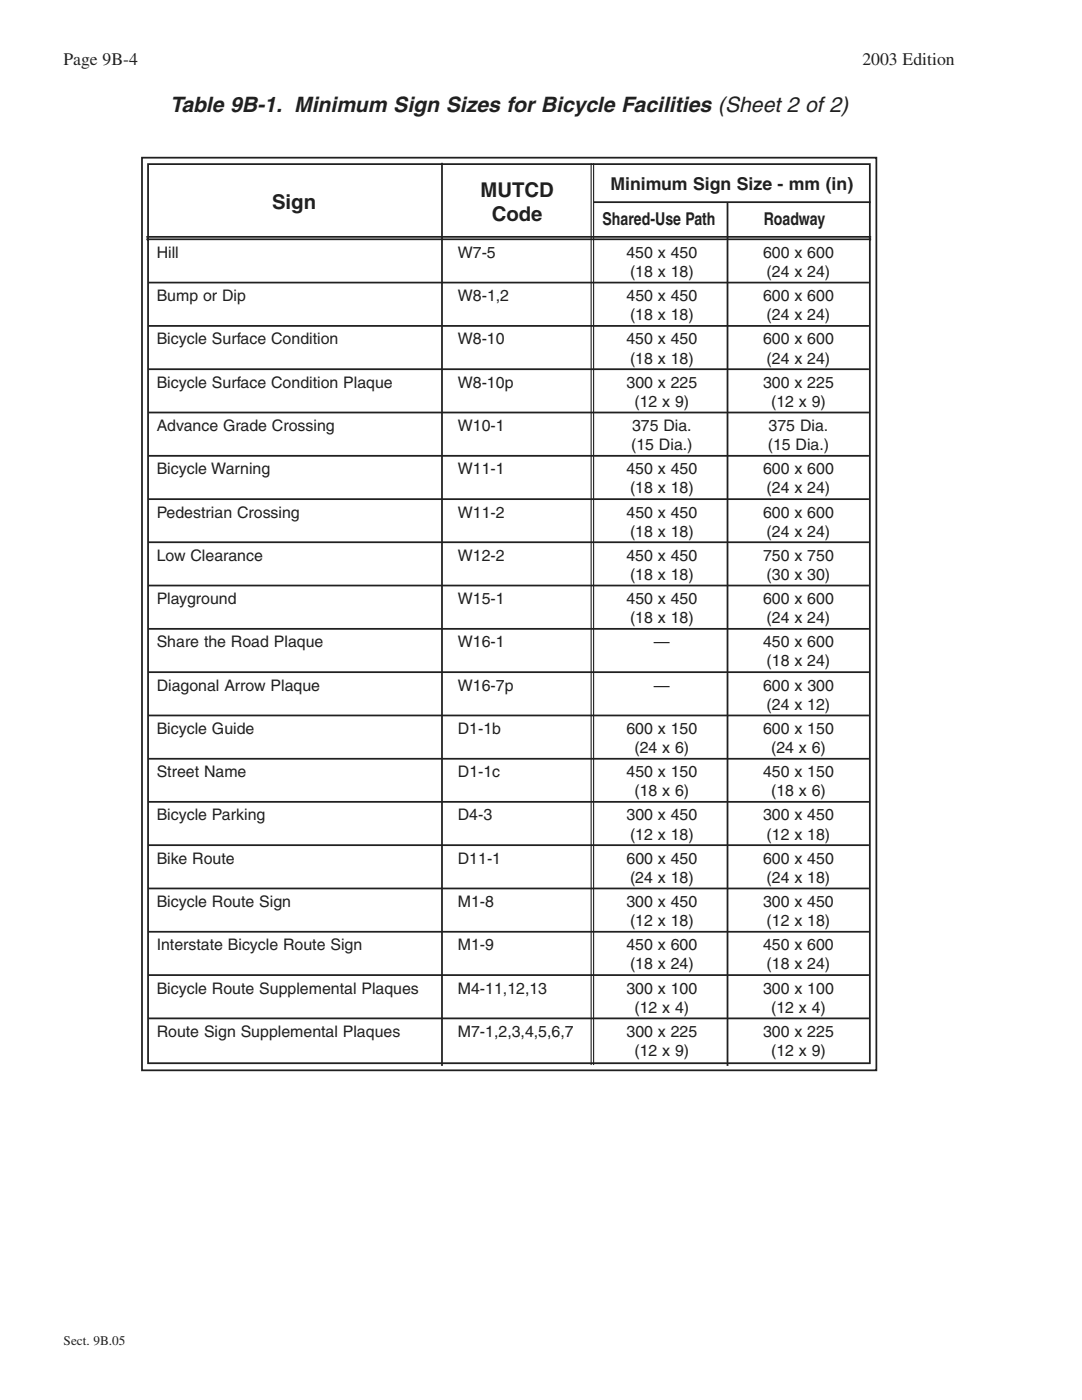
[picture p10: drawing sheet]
<svg xmlns="http://www.w3.org/2000/svg" width="216mm" height="279mm" viewBox="0 0 216 279" stroke-linecap="round" stroke-linejoin="round" font-family="sans-serif">
<defs><g id="words">
<text font-size="4.2" fill="#231f20" x="33.9" y="22.4">Table 9B-1. Minimum Sign Sizes for Bicycle Facilities (Sheet 2 of 2)</text>
<g font-size="4.1" fill="#231f20">
<text x="54.3" y="41.7">Sign</text>
<text x="95.9" y="39.3">MUTCD</text>
<text x="98.1" y="44.1">Code</text>
</g>
<g font-size="3.5" fill="#231f20">
<text x="12.7" y="13">Page 9B-4</text>
<text x="172.1" y="13">2003 Edition</text>
<text x="121.8" y="37.9">Minimum Sign Size - mm (in)</text>
<text x="120.2" y="45">Shared-Use Path</text>
<text x="152.4" y="45">Roadway</text>
</g>
<g font-size="3.2" fill="#231f20">
<text x="31.3" y="51.5">Hill</text>
<text x="91.4" y="51.5">W7-5</text>
<text x="125" y="51.5">450 x 450</text>
<text x="152.3" y="51.5">600 x 600</text>
<text x="125.7" y="55.3">(18 x 18)</text>
<text x="153" y="55.3">(24 x 24)</text>
<text x="31.3" y="60.1">Bump or Dip</text>
<text x="91.4" y="60.1">W8-1,2</text>
<text x="125" y="60.1">450 x 450</text>
<text x="125.7" y="63.9">(18 x 18)</text>
<text x="152.3" y="60.1">600 x 600</text>
<text x="153" y="63.9">(24 x 24)</text>
<text x="31.3" y="68.7">Bicycle Surface Condition</text>
<text x="91.4" y="68.7">W8-10</text>
<text x="125" y="68.7">450 x 450</text>
<text x="152.3" y="68.7">600 x 600</text>
<text x="31.3" y="77.4">Bicycle Surface Condition Plaque</text>
<text x="91.4" y="77.4">W8-10p</text>
<text x="125" y="77.4">300 x 225</text>
<text x="125.7" y="72.5">(18 x 18)</text>
<text x="152.3" y="77.4">300 x 225</text>
<text x="153" y="72.5">(24 x 24)</text>
<text x="126.6" y="81.2">(12 x 9)</text>
<text x="153.9" y="81.2">(12 x 9)</text>
<text x="31.3" y="86">Advance Grade Crossing</text>
<text x="91.4" y="86">W10-1</text>
<text x="125.9" y="89.8">(15 Dia.)</text>
<text x="126.1" y="86">375 Dia.</text>
<text x="153.2" y="89.8">(15 Dia.)</text>
<text x="153.4" y="86">375 Dia.</text>
<text x="31.3" y="94.6">Bicycle Warning</text>
<text x="91.4" y="94.6">W11-1</text>
<text x="125" y="94.6">450 x 450</text>
<text x="152.3" y="94.6">600 x 600</text>
<text x="125.7" y="98.5">(18 x 18)</text>
<text x="153" y="98.5">(24 x 24)</text>
<text x="31.3" y="103.3">Pedestrian Crossing</text>
<text x="91.4" y="103.3">W11-2</text>
<text x="125" y="103.3">450 x 450</text>
<text x="125.7" y="107.1">(18 x 18)</text>
<text x="152.3" y="103.3">600 x 600</text>
<text x="153" y="107.1">(24 x 24)</text>
<text x="31.3" y="111.9">Low Clearance</text>
<text x="91.4" y="111.9">W12-2</text>
<text x="125" y="111.9">450 x 450</text>
<text x="152.3" y="111.9">750 x 750</text>
<text x="125.7" y="115.7">(18 x 18)</text>
<text x="153" y="115.7">(30 x 30)</text>
<text x="31.3" y="120.6">Playground</text>
<text x="91.4" y="120.6">W15-1</text>
<text x="125" y="120.6">450 x 450</text>
<text x="125.7" y="124.4">(18 x 18)</text>
<text x="152.3" y="120.6">600 x 600</text>
<text x="153" y="124.4">(24 x 24)</text>
<text x="31.3" y="129.2">Share the Road Plaque</text>
<text x="91.4" y="129.2">W16-1</text>
<text x="130.5" y="129.2">—</text>
<text x="152.3" y="129.2">450 x 600</text>
<text x="31.3" y="137.8">Diagonal Arrow Plaque</text>
<text x="91.4" y="137.8">W16-7p</text>
<text x="130.5" y="137.8">—</text>
<text x="152.3" y="137.8">600 x 300</text>
<text x="153" y="133">(18 x 24)</text>
<text x="153" y="141.6">(24 x 12)</text>
<text x="31.3" y="146.5">Bicycle Guide</text>
<text x="91.4" y="146.5">D1-1b</text>
<text x="125" y="146.5">600 x 150</text>
<text x="152.3" y="146.5">600 x 150</text>
<text x="31.3" y="155.1">Street Name</text>
<text x="91.4" y="155.1">D1-1c</text>
<text x="125" y="155.1">450 x 150</text>
<text x="126.6" y="150.3">(24 x 6)</text>
<text x="152.3" y="155.1">450 x 150</text>
<text x="153.9" y="150.3">(24 x 6)</text>
<text x="126.6" y="158.9">(18 x 6)</text>
<text x="153.9" y="158.9">(18 x 6)</text>
<text x="31.3" y="163.7">Bicycle Parking</text>
<text x="91.4" y="163.7">D4-3</text>
<text x="125" y="163.7">300 x 450</text>
<text x="125.7" y="167.5">(12 x 18)</text>
<text x="152.3" y="163.7">300 x 450</text>
<text x="153" y="167.5">(12 x 18)</text>
<text x="31.3" y="172.4">Bike Route</text>
<text x="91.4" y="172.4">D11-1</text>
<text x="125" y="172.4">600 x 450</text>
<text x="152.3" y="172.4">600 x 450</text>
<text x="125.7" y="176.2">(24 x 18)</text>
<text x="153" y="176.2">(24 x 18)</text>
<text x="31.3" y="181">Bicycle Route Sign</text>
<text x="91.4" y="181">M1-8</text>
<text x="125" y="181">300 x 450</text>
<text x="125.7" y="184.8">(12 x 18)</text>
<text x="152.3" y="181">300 x 450</text>
<text x="153" y="184.8">(12 x 18)</text>
<text x="31.3" y="189.6">Interstate Bicycle Route Sign</text>
<text x="91.4" y="189.6">M1-9</text>
<text x="125" y="189.6">450 x 600</text>
<text x="152.3" y="189.6">450 x 600</text>
<text x="125.7" y="193.5">(18 x 24)</text>
<text x="153" y="193.5">(18 x 24)</text>
<text x="31.3" y="198.3">Bicycle Route Supplemental Plaques</text>
<text x="91.4" y="198.3">M4-11,12,13</text>
<text x="125" y="198.3">300 x 100</text>
<text x="126.6" y="202.1">(12 x 4)</text>
<text x="152.3" y="198.3">300 x 100</text>
<text x="153.9" y="202.1">(12 x 4)</text>
<text x="31.3" y="206.9">Route Sign Supplemental Plaques</text>
<text x="91.4" y="206.9">M7-1,2,3,4,5,6,7</text>
<text x="125" y="206.9">300 x 225</text>
<text x="152.3" y="206.9">300 x 225</text>
<text x="126.6" y="210.7">(12 x 9)</text>
<text x="153.9" y="210.7">(12 x 9)</text>
</g>
<text font-size="2.6" fill="#231f20" x="12.7" y="268.5">Sect. 9B.05</text>
</g></defs>
<g fill="none" stroke="#231f20" stroke-width=".35">
<path d="M28.3 31.5h146.6v182.1h-146.6zM29.5 32.8h144.1v179.4h-144.1zM29.2 47.8h144.6M29.6 56.4h143.8M29.6 65h143.8M29.6 73.7h143.8M29.6 82.3h143.8M29.6 91h143.8M29.6 99.6h143.8M29.6 108.2h143.8M29.6 116.9h143.8M29.6 125.5h143.8"/>
<path d="M29.6 134.1h143.8M29.6 142.8h143.8M29.6 151.4h143.8M29.6 160h143.8M29.6 168.7h143.8M29.6 177.3h143.8M29.6 186h143.8M29.6 194.6h143.8M29.6 203.2h143.8"/>
</g>
<path d="M31 38.4h55.4v6.9h-55.4z" fill="#fff"/>
<path d="M118 32.6v179.9M118.4 32.6v179.9" fill="none" stroke="#231f20" stroke-width=".22"/>
<path d="M88.2 32.5v180.2M118.4 40.3h55.3M145.2 40.5v172.2" fill="none" stroke="#231f20" stroke-width=".35"/>
<path d="M12.7 19.1h177.8v7.9h-177.8z" fill="#fff"/>
<path d="M29.2 47.3h144.6" fill="none" stroke="#231f20" stroke-width=".35"/>
<use href="#words"/>
</svg>
